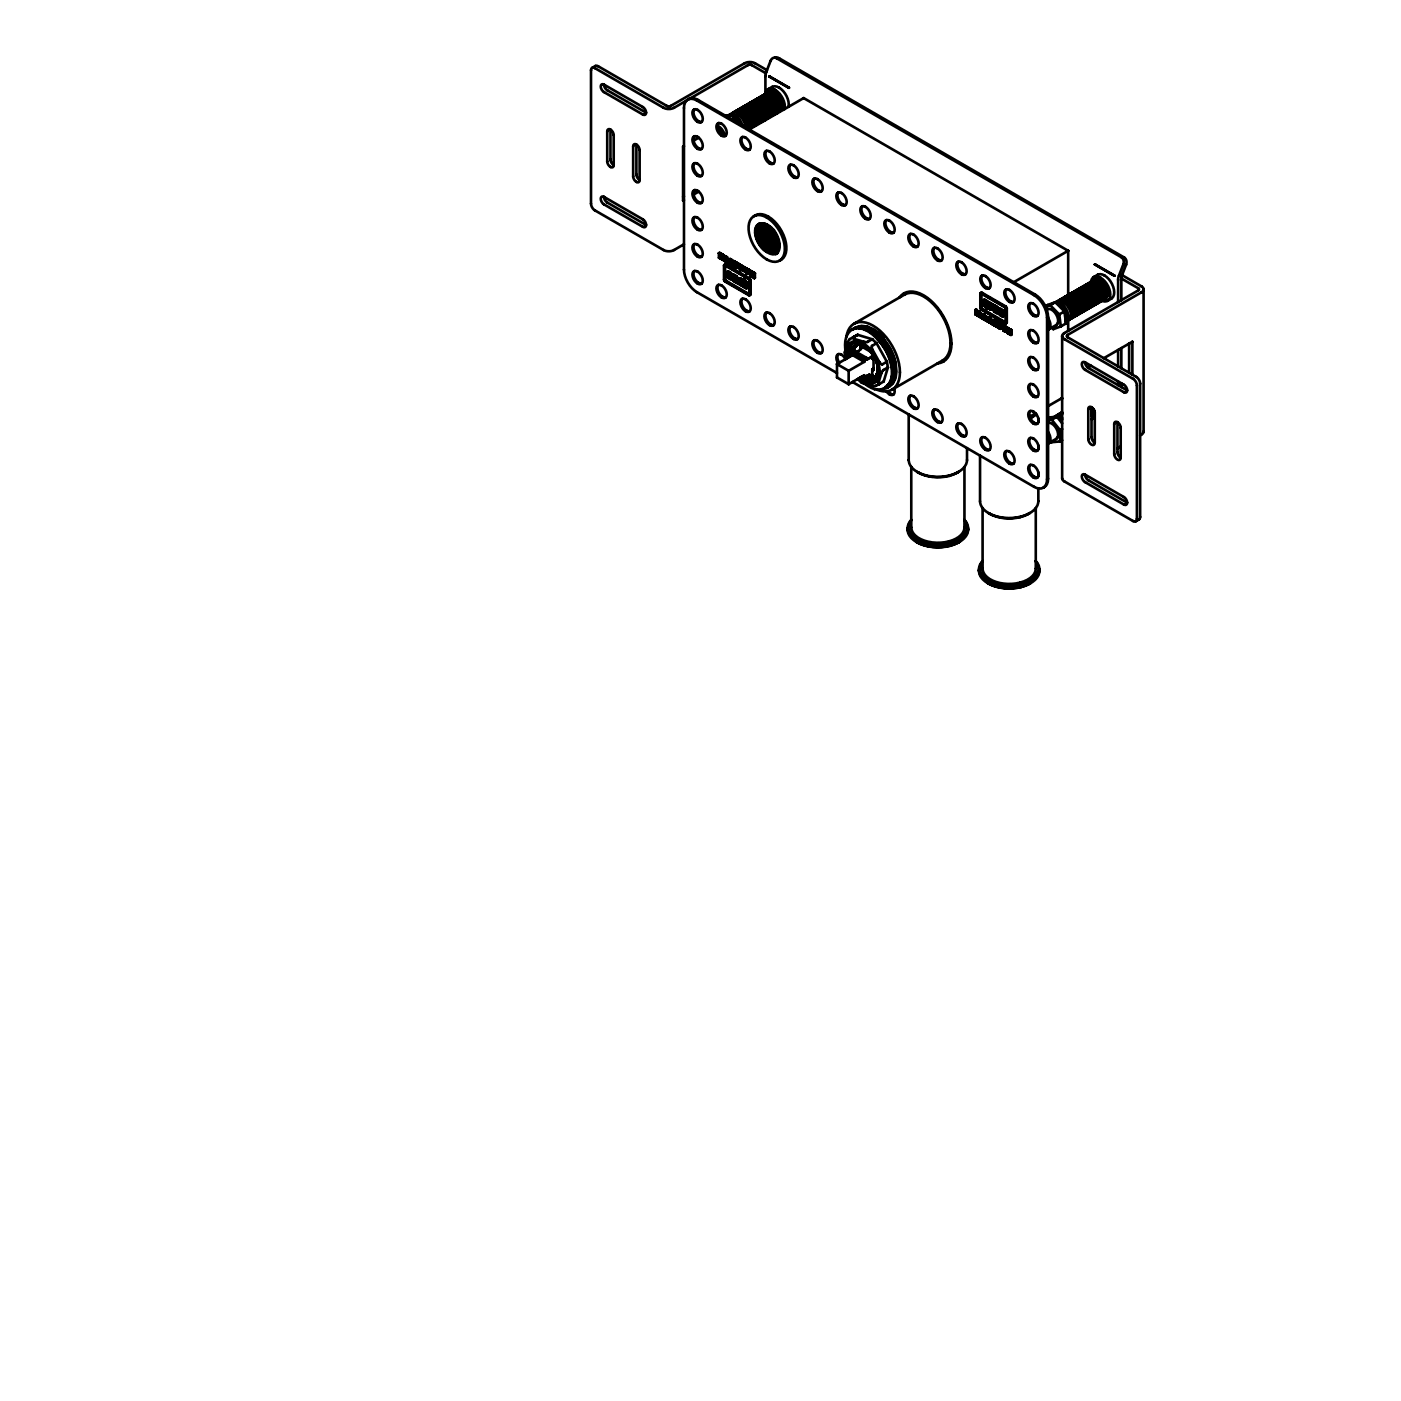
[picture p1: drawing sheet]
<svg xmlns="http://www.w3.org/2000/svg" width="96mm" height="96mm" viewBox="0 0 96 96" stroke-linecap="round" stroke-linejoin="round" font-family="sans-serif">
<g fill="none" stroke="#000" stroke-width=".18">
<path d="M40.4 4.6l.2-.1h.2l4.8 2.8 5.2-3h.6l.9 .5M41 13.4h.2l2.6 1.6 .2 .2v.2l-.2 .1-2.6-1.6-.2-.2zM41 5.8h.2l2.6 1.5 .2 .3v.2h-.2l-2.6-1.5-.2-.3zM41.2 5.8l.2 .3 2.6 1.6M41.2 13.4l.2 .4 2.6 1.5M41.5 8.8l.2 .1 .1 .3v2.1a.19 .19 0 0 1-.2 .1 .19 .19 0 0 1-.1-.2l-.1-.2v-2zM41.6 8.8v2.1l.2 .4M43.2 9.8l.3 .1 .1 .3v2.1a.19 .19 0 0 1-.2 .1 .19 .19 0 0 1-.2-.2v-.2v-2zM43.4 9.8v2.1l.2 .4M46.6 10v3.7v-.1M46.6 13.4h.1M46.8 6.9l-.9 .5h-.6l-4.7-2.8a.16 .16 0 0 0-.2 0 .16 .16 0 0 0-.1 .2v9.1l.1 .2 .2 .2 4.7 2.8h.6l.7-.4"/>
<path d="M46.9 6.8l.3-.1 .4 .1 23 13.3a1.95 1.95 0 0 1 .8 1.5v11v.4l-.3 .2M47.3 7.5a.53 .53 0 0 1 .5 .3 .53 .53 0 0 1 0 .5 .62 .62 0 0 1-.5-.8zM47.3 9.3a.53 .53 0 0 1 .5 .3 .53 .53 0 0 1 0 .6 .62 .62 0 0 1-.5-.9zM47.3 11.2a.53 .53 0 0 1 .5 .2 .53 .53 0 0 1 0 .6 .62 .62 0 0 1-.5-.8zM47.3 13a.53 .53 0 0 1 .5 .3 .53 .53 0 0 1 0 .6 .62 .62 0 0 1-.5-.9zM47.3 14.8a.53 .53 0 0 1 .5 .3 .53 .53 0 0 1 0 .6 .62 .62 0 0 1-.5-.9zM47.3 16.7a.53 .53 0 0 1 .5 .2 .53 .53 0 0 1 0 .6 .62 .62 0 0 1-.5-.8zM47.3 18.5a.53 .53 0 0 1 .5 .3 .53 .53 0 0 1 0 .6 .62 .62 0 0 1-.5-.9zM47.3 7.5a.62 .62 0 0 0 .5 .8M47.3 9.3a.62 .62 0 0 0 .5 .8M47.3 11.1a.62 .62 0 0 0 .5 .9M47.3 13a.62 .62 0 0 0 .5 .8"/>
<path d="M47.3 14.8a.62 .62 0 0 0 .5 .9M47.3 16.6a.62 .62 0 0 0 .5 .9M47.3 18.5a.62 .62 0 0 0 .5 .8M47.4 13h-.1M47.6 9.4l-.3 .2M47.6 13.1l-.3 .2M48.9 19.5a.53 .53 0 0 1 .5 .2 .53 .53 0 0 1 0 .6 .62 .62 0 0 1-.5-.8zM48.9 8.4a.53 .53 0 0 1 .5 .3 .53 .53 0 0 1 0 .6 .62 .62 0 0 1-.5-.9zM48.9 8.6l.3 .2 .2 .5M48.9 8.8l.3 .4M49 8.4a.62 .62 0 0 0 .5 .9M49 19.4a.62 .62 0 0 0 .5 .9"/>
<path d="M49 17.3h.1M49 17.3l.1 .3M49 17.3v.2l.1-.2M49.1 8.9v.1M49.1 9l.1 .1M49.1 9h.1M49.1 17.3v.1M49.1 17.3h-.1M49.1 17.3h.1M49.1 17.4v.2M49.1 17.4l.2 .3M49.2 17.3v.3v-.2"/>
<path d="M49.2 17.3v.1M49.2 17.3h-.1M49.2 17.3h.1M49.2 17.4h.1M49.3 17.4v.3M49.3 17.4h-.1M49.3 17.4v.2M49.3 17.4h.1M49.3 17.7h.1M49.3 17.5h.3M49.3 17.6l.1-.1 .1 .1v.2l-.1-.1M49.3 17.6l.1 .1"/>
<path d="M49.4 18.1l1.7 .9v1.1l-1.7-.9zM49.4 18.1l.1-.1 1.6 1 .1 1-.1 .1M49.4 17.6v.1M49.4 17.6h-.1M49.4 17.5v.1M49.4 17.7h.1M49.4 18.1l.1 1 1.6 1M49.4 18.1v1l1.7 1M49.4 18.1l1.7 .9v1.1M49.5 17.7v.1M49.5 17.6l-.1-.1a.16 .16 0 0 0-.1 .2 .16 .16 0 0 0 .1 .1l.1 .1M49.5 17.6v.3"/>
<path d="M49.5 18.6l.1-.1a.32 .32 0 0 1 .3 .5h-.1a.32 .32 0 0 1-.3-.4zM49.6 17.5l-.1 .4M49.6 17.5l-.1 .1M49.6 18.5a.32 .32 0 0 1 .3 .4l-.1 .1M49.6 17.7l.1 .1M49.6 17.8v.1M49.6 18.6l.1 .2 .1 .1M49.6 18.6v.3h.2M49.6 18.6l.2 .1v.2M49.6 17.8l.1 .1M49.6 17.8h.1M49.7 17.8h-.1"/>
<path d="M49.7 17.8v.1h-.1M49.7 17.9h.1M49.7 17.9h-.1M49.7 7.9a.67 .67 0 0 1 .9 .5v.2M49.7 17.7v.1l-.1-.1v.1l.2 .2M49.7 17.7h.1M49.8 17.7v.3M49.8 17.7h-.1M49.8 17.7h.1M49.8 17.8l.2 .1v.1l-.2-.1M49.8 18h.2M49.8 18l.2 .1"/>
<path d="M49.8 17.9h.2M49.8 17.9l.2 .2-.2-.1M49.9 7.8l-.3 .2M49.9 7.8l.4 .6M49.9 7.8l-.5 .1M49.9 7.9l.3 .1 .3 .5M49.9 18.8h.1a.32 .32 0 0 1 .2 .4v.1a.32 .32 0 0 1-.3-.5zM49.9 18.8l.1-.1a.32 .32 0 0 1 .3 .5h-.1M50 7.7a.89 .89 0 0 1 .9 1M50 7.7l-.3 .1M50 7.7v-.1a.89 .89 0 0 1 .9 1.1M50 17.8v.3"/>
<path d="M50 18.8v.3h.2M50 18.8l.2 .1v.2M50.1 17.8l-.3-.1 .2 .1M50.1 17.8l-.1 .3M50.1 17.8h-.1M50.1 7.6a.9 .9 0 0 1 .9 1.2M50.1 7.6h-.1M50.1 18.1h.1M50.1 17.9h.1M50.1 7.6a.91 .91 0 0 1 .9 1.2M50.1 7.6a.92 .92 0 0 1 .9 1.2 .87 .87 0 0 0-.8-1.3v.1M50.1 17.9l.1 .4"/>
<path d="M50.2 7.6h-.1M50.2 17.9v.4M50.2 7.5h.1a.87 .87 0 0 1 .8 1.3h-.1M50.2 7.5a.87 .87 0 0 1 .8 1.3M50.2 18v.1M50.2 18h.1M50.2 17.9h.1M50.2 17.9v.1M50.2 18v.3M50.2 18.1l.1 .1h.1M50.3 19.3h.1M50.3 18h.1"/>
<path d="M50.3 18.1v.1M50.3 18.1h.1M50.3 19.3l.3 .2M50.3 7.5l.1-.1a.87 .87 0 0 1 .8 1.3l-.1 .1M50.3 18.2h.1M50.3 18h-.1M50.3 7.7v.1a1.17 1.17 0 0 1 .5 .9M50.3 7.7a1.12 1.12 0 0 1 .6 1M50.3 7.7v.1M50.3 7.5a.87 .87 0 0 1 .8 1.2M50.3 18.1h.1h-.1M50.3 18l.1 .1"/>
<path d="M50.4 18.2h.1M50.4 18.2h-.1M50.4 18.2v.1M50.4 18l.1 .1M50.4 18h-.1M50.4 7.4a.87 .87 0 0 1 .8 1.3M50.4 18.1v.1M50.4 19v.3h-.1M50.4 19l.1 .4M50.4 7.4h.1M50.4 7.4h.1a.87 .87 0 0 1 .8 1.3h-.1M50.4 19h.1"/>
<path d="M50.4 18.1l.1 .2M50.4 18.1h.1M50.4 18.4h.1M50.5 19.4l.1 .1M50.5 19h.1M50.5 7.4l.1-.1a.87 .87 0 0 1 .7 1.3M50.5 19v.3M50.5 18.1v.2M50.5 18.4h.1M50.5 18.3h.1M50.5 18.3l-.1 .1M50.5 7.4a.87 .87 0 0 1 .8 1.2"/>
<path d="M50.5 19.3l.1 .1M50.5 19.3v.1M50.5 18.3v.1M50.5 18.1h-.1M50.5 18.1h.1M50.5 9.4a.53 .53 0 0 1 .6 .2 .53 .53 0 0 1-.1 .6 .62 .62 0 0 1-.5-.8zM50.6 7.3a.87 .87 0 0 1 .8 1.3h-.1M50.6 18.3h-.1M50.6 18.2v.1M50.6 18.2h.1M50.6 19.5h.1M50.6 18.4h-.1"/>
<path d="M50.6 18.4h.1M50.6 7.3a.87 .87 0 0 1 .8 1.3M50.6 18.2v.2M50.6 9.3a.62 .62 0 0 0 .5 .9M50.6 18.3l.1 .2 .1-.1M50.7 19.1v.1M50.7 18.3h-.1M50.7 7.3a.87 .87 0 0 1 .8 1.2l-.1 .1M50.7 18.3l.1 .1-.2-.1M50.7 19.1l-.1 .1M50.7 19.2l.2 .1v.3l-.2-.1zM50.7 19v.1"/>
<path d="M50.7 7.3h-.1M50.7 18.4h.1M50.7 19.1l.1 .1M50.7 18.3h.1M50.7 7.3v-.1a.87 .87 0 0 1 .8 1.3M50.7 19.2h-.1a.32 .32 0 0 0 .2 .4h.1v-.2l-.1-.2M50.7 19.2h.1M50.7 19.2v.2l.2 .1M50.7 19h.1M50.7 18.3l.1 .1M50.7 19l.1 .2M50.8 18.4h.1"/>
<path d="M50.8 7.2a.87 .87 0 0 1 .8 1.3h-.1M50.8 18.2v.1M50.8 18.2h-.1M50.8 18.2l-.1 .1M50.8 18.4h-.1M50.8 7.2h-.1M50.8 7.2a.87 .87 0 0 1 .8 1.3M50.8 7.2a.83 .83 0 0 1 .8 .4 .83 .83 0 0 1 0 .8v.1M50.8 19.2l.2 .1-.1 .3M50.8 19.2h.1M50.8 7.5v.1M50.8 18.3h.1"/>
<path d="M50.8 18.3v.1M50.8 18.5h.1M50.8 18.5l.1 .1M50.9 18.4l-.1 .1M50.9 18.4h.1M50.9 18.3v.2M50.9 18.4h-.1M50.9 18.5h-.1M50.9 18.5v.1M50.9 18.3v.1M50.9 18.3h-.1M50.9 18.3h.1"/>
<path d="M50.9 7.4v.1M50.9 18.6h.1M50.9 18.4l.1 .1M50.9 18.4v.1M50.9 18.5h.1M51 18.5v.1M51 18.5l-.1 .1M51 18.6h.1M51 18.6h-.1M51 18.4h.1M51 18.5h.1M51 18.5h.1z"/>
<path d="M51 7.4v.1M51 18.4h-.1M51 7.1a.87 .87 0 0 1 .8 1.2M51 8.8h.1M51 7.1a.87 .87 0 0 1 .8 1.3h-.1M51.1 18.6h.1M51.1 18.4v.1M51.1 8.8l3.7-2.1 18 10.4M51.1 18.6h-.1M51.1 7.3v.1M51.1 18.4l.1 .1M51.1 18.4h.1"/>
<path d="M51.1 18.5v.1M51.1 18.7h.1M51.2 18.6h-.1M51.2 18.5v.1M51.2 7.3v.1M51.2 18.5v.3M51.2 18.5v.3l.1-.2M51.2 7l.1-.1a.87 .87 0 0 1 .8 1.3h-.1M51.2 14.9a.99 .99 0 0 1 1.5 .2 2.36 2.36 0 0 1 .7 2.4 .82 .82 0 0 1-1.3 0 2.47 2.47 0 0 1-1-2.5zM51.2 18.5h.1M51.2 18.5h-.1M51.2 18.5v.2"/>
<path d="M51.3 6.9a.83 .83 0 0 1 .8 .4 .83 .83 0 0 1 0 .9M51.3 18.6h.1M51.3 7.2v.1M51.3 18.7l-.1 .1M51.3 18.7l.1 .3M51.3 8.6v.1M51.3 18.6l.1 .3v-.3M51.3 6.9a.87 .87 0 0 1 .8 1.3M51.3 6.9a.83 .83 0 0 1 .9 .3 .83 .83 0 0 1 0 .9M51.4 18.6h-.1M51.4 18.6v.1M51.4 7.2v.1"/>
<path d="M51.4 14.7a1.05 1.05 0 0 1 1.4 .4 2.36 2.36 0 0 1 .7 2.3l-.4 .4M51.4 18.7v.3M51.5 7.1v.1M51.5 18.6h-.1M51.5 18.6l-.1 .4M51.5 18.6l-.1 .1M51.5 7.1l.1 .1M51.6 7v.1M51.6 6.7a.87 .87 0 0 1 .8 1.3M51.7 6.7h-.1a.87 .87 0 0 1 .8 1.3M51.7 7v.1M51.7 8.4a.87 .87 0 0 0-.7-1.3h-.1a.87 .87 0 0 1 .8 1.3h-.1"/>
<path d="M51.7 8.4h.1M51.8 15.2a1.27 1.27 0 0 0 .3 1.8l.2 .2M51.8 15.3a1.43 1.43 0 0 0 1 1.9h.1M51.8 6.9v.1M51.8 6.6a.83 .83 0 0 1 .8 .4 .83 .83 0 0 1 0 .9M51.8 8.3v.1M51.8 6.6a.87 .87 0 0 1 .8 1.3h-.1M51.8 15.3a1.47 1.47 0 0 0 1.1 1.9v-.1M51.9 15.2a1.44 1.44 0 0 0 1.1 1.9M51.9 6.9v.1M51.9 6.6a.87 .87 0 0 1 .8 1.2v.1M51.9 8.3h.1"/>
<path d="M51.9 6.6a.87 .87 0 0 1 .8 1.3h-.1M52 15.2a1.48 1.48 0 0 0 1 1.9M52 15.2a1.49 1.49 0 0 1 1 2M52 15.2a.56 .56 0 0 0-.5 .9l.3 .6 .5 .5M52 15.2a1.5 1.5 0 0 1 1 1.9 .68 .68 0 0 1-1-.3l-.2-.3a1.06 1.06 0 0 1 0-1.2M52 6.8v.1M52 15.2a1.51 1.51 0 0 0 1 1.8M52 8.2a.87 .87 0 0 0-.8-1.2 .87 .87 0 0 1 .8 1.3h-.1a.87 .87 0 0 0-.8-1.3 .87 .87 0 0 1 .8 1.3h-.1M52 6.5a.87 .87 0 0 1 .8 1.3M52 8.2v.1M52 6.5a.87 .87 0 0 1 .8 1.3h-.1M52 15.2a1.57 1.57 0 0 0 1 1.8"/>
<path d="M52.1 6.8v.1M52.1 6.5a.87 .87 0 0 1 .8 1.2M52.1 15.3a1.6 1.6 0 0 0 1 1.6M52.1 8.2h.1M52.1 6.4v.1a.87 .87 0 0 1 .7 1.2v.1M52.2 6.7v.1M52.2 15.3a1.64 1.64 0 0 0 .9 1.6M52.2 10.3a.53 .53 0 0 1 .5 .3 .53 .53 0 0 1 0 .6 .62 .62 0 0 1-.5-.9zM52.2 6.4v-1.3l.3-1a.28 .28 0 0 1 .4-.1l23.5 13.5a.41 .41 0 0 1 .2 .5l-.4 1v1.6M52.2 8.1v.1M52.2 6.4a.87 .87 0 0 1 .8 1.3h-.1M52.2 6.4a.43 .43 0 0 1 .3-.4 .43 .43 0 0 1 .5 .2 1.37 1.37 0 0 1 .5 1.2"/>
<path d="M52.2 8.1l-.1 .1M52.2 6.4h-.1a.87 .87 0 0 1 .8 1.3h-.1M52.2 5l-1-.6h-.2l-4 2.3M52.2 15.3a1.66 1.66 0 0 0 .9 1.5M52.2 10.3a.62 .62 0 0 0 .5 .8M52.3 17.2a.59 .59 0 0 0 .7 0M52.3 8.1a.87 .87 0 0 0-.8-1.3h-.1a.87 .87 0 0 1 .8 1.3M52.3 6.4a.87 .87 0 0 1 .8 1.2M52.3 8.1h-.1M52.3 6.3l-.1 .1a.87 .87 0 0 1 .8 1.2v.1M52.3 15.3l.2 .8 .6 .6M52.3 8.1l.1-.1a.87 .87 0 0 0-.8-1.2h-.1a.87 .87 0 0 1 .8 1.3"/>
<path d="M52.4 6.3a.9 .9 0 0 1 .8 1.2M52.4 15.4l.2 .7 .5 .6M52.4 6.3h-.1a.87 .87 0 0 1 .8 1.3M52.4 6.1a.71 .71 0 0 1 1.1 .3l.2 .5v.4M52.4 15.5l.2 .5 .5 .6M52.5 6.2l-.1 .1a.87 .87 0 0 1 .8 1.2l-.1 .1M52.5 5.2l1.3 .8M52.5 5.2h.1M52.5 6.2a.92 .92 0 0 1 .8 1.3M52.5 7.9a.87 .87 0 0 0-.8-1.2 .87 .87 0 0 1 .8 1.3h-.1M52.5 15.5l.2 .5 .4 .5M52.5 7.9v.1"/>
<path d="M52.7 15.7l.3 .6M52.7 6.3a.91 .91 0 0 1 .6 1.2M52.8 7.8h.1M52.8 3.9l.3 .1 23.5 13.6 .2 .3-.4 1v1.6M52.9 7.7h.1M53 17.2l-.1 .1M53.1 7.6h-.1M53.2 7.5h.1M53.8 11.3a.53 .53 0 0 1 .5 .2 .53 .53 0 0 1 0 .6 .62 .62 0 0 1-.5-.8zM53.9 11.2a.62 .62 0 0 0 .5 .9M55.4 12.2a.53 .53 0 0 1 .6 .3 .53 .53 0 0 1-.1 .6 .62 .62 0 0 1-.5-.9zM55.5 12.2a.62 .62 0 0 0 .5 .8"/>
<path d="M57.1 13.2a.53 .53 0 0 1 .5 .2 .53 .53 0 0 1 0 .6 .62 .62 0 0 1-.5-.8zM57.2 13.1a.62 .62 0 0 0 .4 .9M58.7 14.1a.53 .53 0 0 1 .6 .3 .53 .53 0 0 1-.1 .6 .62 .62 0 0 1-.5-.9zM58.8 14.1a.62 .62 0 0 0 .5 .8M60.3 15a.53 .53 0 0 1 .6 .3 .53 .53 0 0 1-.1 .6 .62 .62 0 0 1-.5-.9zM60.4 15a.62 .62 0 0 0 .5 .9M61.6 20h.1M62 16a.53 .53 0 0 1 .5 .2 .53 .53 0 0 1 0 .6 .62 .62 0 0 1-.5-.8zM62.1 15.9a.62 .62 0 0 0 .5 .9M63.6 16.9a.53 .53 0 0 1 .6 .3 .53 .53 0 0 1-.1 .6 .62 .62 0 0 1-.5-.9zM63.7 16.9a.62 .62 0 0 0 .5 .8M65.3 17.9a.53 .53 0 0 1 .5 .2 .53 .53 0 0 1-.1 .6 .62 .62 0 0 1-.4-.8z"/>
<path d="M65.3 17.8a.62 .62 0 0 0 .5 .9M66.8 20l1.7 .9 .1 1.1-1.7-.9zM66.8 20h.1l1.7 .9v1.1M66.9 18.8a.53 .53 0 0 1 .5 .3 .53 .53 0 0 1 0 .6 .62 .62 0 0 1-.5-.9zM67 18.8a.62 .62 0 0 0 .5 .8M68.5 19.8a.53 .53 0 0 1 .6 .2 .53 .53 0 0 1-.1 .6 .62 .62 0 0 1-.5-.8zM68.6 19.7a.62 .62 0 0 0 .5 .9M72.8 17.1l-3.7 2.1M72.8 17.1v3M73 20a.84 .84 0 0 1 .8 1.2v.1M73 20h.1M73.1 20h-.1"/>
<path d="M73.1 19.9a.84 .84 0 0 1 .8 1.3M73.1 19.9h.1M73.2 19.9a.84 .84 0 0 1 .8 1.2v.1M73.2 19.9h.1M73.3 19.8a.84 .84 0 0 1 .8 1.3M73.3 20a1.06 1.06 0 0 1 .6 1.1M73.4 19.9a1.05 1.05 0 0 1 .6 1.1M73.4 19.8a.84 .84 0 0 1 .8 1.2v.1M73.4 19.8h.1M73.4 19.9a1.06 1.06 0 0 1 .7 1.1M73.5 19.7a.84 .84 0 0 1 .8 1.3M73.5 19.7h-.1"/>
<path d="M73.5 19.8a1.05 1.05 0 0 1 .7 1.1M73.6 19.7a.84 .84 0 0 1 .8 1.2l-.1 .1M73.6 19.7h-.1M73.6 19.6a.84 .84 0 0 1 .8 1.3M73.6 19.8a1.06 1.06 0 0 1 .7 1.1M73.7 19.7a1.06 1.06 0 0 1 .7 1.1M73.8 19.6a.84 .84 0 0 1 .7 1.2M73.8 19.6h-.1M73.8 19.7a1.05 1.05 0 0 1 .6 1.1l.2-.2M73.8 19.5a.84 .84 0 0 1 .8 1.3M73.8 19.5h.1M73.9 19.6a.8 .8 0 0 1 .6 1.2 .8 .8 0 0 1-.6-1.2l.1-.1v.1a1.06 1.06 0 0 1 .6 1.1"/>
<path d="M73.9 19.5a.84 .84 0 0 1 .8 1.2M73.9 19.6a1.06 1.06 0 0 1 .6 1.1M74 19.4h.1M74 19.4v.1a.83 .83 0 0 1 .9 1l-.1 .2M74.1 19.5a1.06 1.06 0 0 1 .6 1.1M74.1 19.4a.84 .84 0 0 1 .8 1.2M74.1 19.4h.1M74.2 19.5a1.06 1.06 0 0 1 .6 1.1M74.2 19.3a.84 .84 0 0 1 .8 1.3M74.2 19.3h.1M74.2 19.3a.84 .84 0 0 1 .9 1.2M74.2 19.4a1.06 1.06 0 0 1 .7 1.1"/>
<path d="M74.3 19.4a1.05 1.05 0 0 1 .7 1.1M74.3 19.2h.1a.84 .84 0 0 1 .8 1.3M74.4 19.2a.43 .43 0 0 1 .3-.4 .43 .43 0 0 1 .5 .2 1.16 1.16 0 0 1 .3 1.5l-.2 .1-.2-.1M74.4 19.2h-.1M74.4 19.3a1.06 1.06 0 0 1 .7 1.1M74.4 19.2a.84 .84 0 0 1 .8 1.2M74.5 19.2h-.1M74.5 19.1a.84 .84 0 0 1 .8 1.3M74.5 19.3a1.05 1.05 0 0 1 .7 1.1M74.6 18.9a.71 .71 0 0 1 1.1 .3 .8 .8 0 0 1-.2 1.3M74.6 19.2a1.06 1.06 0 0 1 .6 1.1M74.6 19.1a.84 .84 0 0 1 1 1"/>
<path d="M74.6 19.1h.4M74.6 18h.1M74.6 18l1.4 .8zM74.7 18h-.1M74.7 19.2a1.06 1.06 0 0 1 .6 1.1M74.7 19.1h-.1M74.8 19.1h-.1M74.8 19.1a1.06 1.06 0 0 1 .6 1.1M74.9 19.1h.1M74.9 19.1a1.07 1.07 0 0 1 .6 1.1M76.4 19l1.2 .6v.2l-5.1 2.9a.22 .22 0 0 0-.1 .2 .22 .22 0 0 0 .1 .2l4.7 2.7 .3 .3v9.3a.16 .16 0 0 1-.1 .1 .16 .16 0 0 1-.2 0l-4.8-2.8v-9.8M76.5 18.8l1.3 .7a.22 .22 0 0 1 .2 .2 .22 .22 0 0 1-.2 .2l-5.1 3 4.8 2.8 .2 .3v9.2v.2l-.3 .1"/>
<path d="M78 19.7v9.7l-.3 .3M50.5 20.4a.53 .53 0 0 1 .6 .3 .53 .53 0 0 1-.1 .6 .62 .62 0 0 1-.5-.9zM50.6 20.4a.62 .62 0 0 0 .5 .8M52.2 21.3a.53 .53 0 0 1 .5 .3 .53 .53 0 0 1 0 .6 .62 .62 0 0 1-.5-.9zM52.2 21.3a.62 .62 0 0 0 .5 .9M53.8 22.3a.53 .53 0 0 1 .5 .3 .53 .53 0 0 1 0 .5 .62 .62 0 0 1-.5-.8zM53.9 22.2a.62 .62 0 0 0 .5 .9M55.4 23.2a.53 .53 0 0 1 .6 .3 .53 .53 0 0 1-.1 .6 .62 .62 0 0 1-.5-.9zM55.5 23.2a.62 .62 0 0 0 .5 .9M57.1 25.4l-9.6-5.5a1.95 1.95 0 0 1-.9-1.5v-11a.54 .54 0 0 1 .3-.6 .54 .54 0 0 1 .6 .1l23 13.2a1.95 1.95 0 0 1 .9 1.6v11a.54 .54 0 0 1-.3 .5 .54 .54 0 0 1-.6 0l-12.4-7.2M57.1 24.8l.7 .5M57.1 24.8v.9l.7 .5"/>
<path d="M57.2 24.1l-.1 .2 .1 .4M57.6 24.5l-.2-.3a.24 .24 0 0 0-.4 0 .24 .24 0 0 0 0 .3l.1 .3M57.7 22.9a1.08 1.08 0 0 1 .7-.9 1.08 1.08 0 0 1 1.1 .2 3.8 3.8 0 0 1 1.8 3.7 1.01 1.01 0 0 1-1.5 .7M57.8 24.4a.76 .76 0 0 1 .1-.9 .76 .76 0 0 1 .9-.1 2.21 2.21 0 0 1 1 2.5 .81 .81 0 0 1-1.3-.1M57.8 25.3v.9M58.1 24.1v.1M58.1 24.1h.1M58.1 24.2h.1M58.1 24v.1M58.1 24h.1M58.1 23.9v.1M58.1 23.9h.1"/>
<path d="M58.1 23.8h.1M58.1 23.8v.1M58.1 24.2l.8 .5M58.1 24.2l-1 .6M58.1 24l.2-.1 .8 .5M58.1 24l.8 .5M58.1 24v.2M58.1 22.4v.1M58.1 23.7v.1M58.1 23.7h.1M58.2 22.4v.1a1.06 1.06 0 0 1 1.2 0 3.4 3.4 0 0 1 1.6 3.3l-.2 .4-.3 .2a1.33 1.33 0 0 0 .4-1.5 3.4 3.4 0 0 0-2-2.5l-.4-.1zM58.2 24h.1"/>
<path d="M58.2 24h-.1M58.2 24l-.1 .1M58.2 23.9v.1M58.2 23.9l-.1 .1M58.2 23.7h.1M58.2 23.9h.1M58.2 23.8l-.1 .1M58.2 23.8h.1M58.2 23.8h-.1M58.2 22.1l3.5-2a1.93 1.93 0 0 1 2.2 .9 3.1 3.1 0 0 1 .6 3.3l-.2 .3-3.5 2M58.2 23.6v.1M58.2 23.6h.1"/>
<path d="M58.2 23.7v.1M58.2 23.7l-.1 .1M58.3 23.7h-.1M58.3 23.7h.1M58.3 23.6h-.1M58.3 23.6h.1M58.3 22.4a1.11 1.11 0 0 1 1.2 .1 3.4 3.4 0 0 1 1.5 3.3l-.1 .3-.3 .2M58.3 22.4h-.1M58.3 22.4a1.52 1.52 0 0 1 1.9 .6M58.3 23.6v.1M58.3 23.6l-.1 .1M58.3 23.5v.1"/>
<path d="M58.3 23.3l-.1 .1M58.4 22.3h-.1M58.4 23.5l-.1 .1M58.4 23.5h-.1M58.4 23.5h.1M58.4 23.5l-.2 .2M58.4 23.5l-.2 .1M58.5 25.8a1.53 1.53 0 0 0 1.1 .5l.3-.1M58.5 22.8l-.4 .3 .9 .2 .5-.2M58.5 22.8l-.6 .4a1.48 1.48 0 0 0-.2 1.3M58.5 22.8l1 .3M58.5 23.5h-.1"/>
<path d="M58.5 23.5h.1M58.5 22.4a2.13 2.13 0 0 1 1.3 .7M58.5 22.4a1.11 1.11 0 0 0-.9 1.5M58.5 22.4a3.2 3.2 0 0 1 2.4 3.5 .8 .8 0 0 1-.9 .6M58.6 23.5h-.1M58.6 23.5h.1M58.6 23.8v-.2l.8 .4M58.6 23.3a.69 .69 0 0 0-.6 .3 .69 .69 0 0 0-.1 .7M58.7 22.3a2.82 2.82 0 0 1 2.2 2l.1 .4M58.7 23.5h.1M58.8 25.7h.1M58.8 23.7l-.4 .3"/>
<path d="M58.8 23.5l.1 .1M58.8 23.5h.1M58.9 23.4a.67 .67 0 0 0-.8 0 .67 .67 0 0 0-.3 .7v.3M58.9 23.6h.1M58.9 24.5v.2M58.9 25.7v-.1l-1.1 .6M58.9 24.7l-1.1 .6M59 23.6v.1M59 23.6h-.1M59 25.7h.1M59 23.7h.1M59 22.3h-.4"/>
<path d="M59.1 23.7h.1M59.1 23.7v.1M59.1 25.7h.1M59.1 24.4l-.2 .1M59.1 25.7v.1M59.1 25.6h.1M59.1 25.6l.1 .1M59.1 25.6l.2 .1M59.1 25.6l-.1 .1M59.1 23.8h.1M59.2 25.8h-.1M59.2 25.8h.1"/>
<path d="M59.2 23.8h.1M59.2 25.7h.1M59.2 25.7h-.1M59.2 23.8l.1 .1M59.3 25.7h.1M59.3 25.7h-.1M59.3 25.7v-.2l-.4 .2M59.3 25.7l-.1 .1M59.3 23.9h.1M59.3 25.8h.1M59.3 23.9l.1 .1M59.4 25.7h-.1"/>
<path d="M59.4 25.7h.1M59.4 25.7l-.1 .1M59.4 24h.1M59.4 25.8h-.1M59.4 24l.1 .1M59.5 23.1l.3 .3M59.5 24.3l-.4 .2v-.1M59.5 25.6l-.2 .1M59.5 25.2l-.1 .4M59.5 24.1v1.1M59.5 25.8h-.1M59.5 24.1h.1"/>
<path d="M59.5 25.8h.1M59.5 24.1v.1M59.5 25.7l-.2 .1M59.5 25.7h.1M59.5 24.2h.1M59.5 24.2l.1 .1M59.5 25.1v.1M59.6 25.7h-.1M59.6 25.7h.1M59.6 25.7l-.1 .1M59.6 24.3h.1M59.6 24.3v.1"/>
<path d="M59.6 25.7l-.2 .1M59.6 24.4h.1M59.7 25.7l-.2 .1M59.7 25.7h.1M59.7 24.5h.1M59.7 25.7h-.1M59.7 25.6h.1M59.7 25.6v.1M59.7 24.5v.1M59.7 24.6h.1M59.7 24.6l.1 .1M59.8 23.4l-.4 .2v.1l.5 1 .2 .1 .4-.1"/>
<path d="M59.8 23.4l.7 1.3M59.8 25.5l-.1 .1M59.8 25.5h.1M59.8 24.7h.1M59.8 24.7v.1M59.8 25.4v.1M59.8 25.4h.1M59.8 24.8h.1M59.8 24.8v.1M59.8 24.9h.1M59.8 24.9v.1M59.8 25h.1"/>
<path d="M59.8 25.3h.1M59.8 25.3v.1M59.8 25v.1M59.8 25.1v.1M59.8 25.2h.1M59.8 23.1a2.82 2.82 0 0 1 .8 3M59.8 23.1a2.9 2.9 0 0 1 .9 3l-.2 .2M59.8 25.2v.1M59.8 25.1h.1M59.8 25.8h.1M59.8 25.8l-.1 .1M59.9 25.6a.69 .69 0 0 1-.5 .4 .69 .69 0 0 1-.7-.3"/>
<path d="M60 25.3a.68 .68 0 0 1-.4 .7 .68 .68 0 0 1-.8-.2l-.2-.1M60.2 25.3l.3-.3-.3 1-.3 .2zM60.5 24.7v.3M60.5 26.7l.2 .1 .2 .1M60.5 26.4h.1M60.6 26.1a1.1 1.1 0 0 1-1.7 0M60.6 26.1l-.3 .3M60.7 26.3l-.1 .1M61 26.5a.3 .3 0 0 1-.2 .4 .3 .3 0 0 1-.4-.2M61.3 20.3a1.13 1.13 0 0 1 1.7-.2 4 4 0 0 1 1.8 3.9l-.1 .2a.95 .95 0 0 1-.8 .6M61.9 36a1.18 1.18 0 0 0 1.1 1.2l.9 .1 .9-.1M61.9 28.3v3.1a1.34 1.34 0 0 0 1.4 1 2.47 2.47 0 0 0 2.6-.8v-1.1"/>
<path d="M62 27a.53 .53 0 0 1 .5 .3 .53 .53 0 0 1 0 .6 .62 .62 0 0 1-.5-.9zM62.1 27a.62 .62 0 0 0 .5 .8M62.1 31.8v4.2a1.54 1.54 0 0 0 1.7 1 1.7 1.7 0 0 0 1.9-1v-4.2M62.1 35.5a.83 .83 0 0 0 .4 1.3 2.87 2.87 0 0 0 3.3-.4l.1-.5-.2-.4M62.1 35.4a.85 .85 0 0 0 .4 1.5 2.96 2.96 0 0 0 3.3-.4 .76 .76 0 0 0-.1-1.1M62.5 36.9a3.1 3.1 0 0 0 2.3 .3M62.5 32.2a2.88 2.88 0 0 0 2.8 0M63.6 28a.53 .53 0 0 1 .6 .2 .53 .53 0 0 1-.1 .6 .62 .62 0 0 1-.5-.8zM63.7 27.9a.62 .62 0 0 0 .5 .9M64.3 24.6v.1M65.3 28.9a.53 .53 0 0 1 .5 .3 .53 .53 0 0 1-.1 .6 .62 .62 0 0 1-.4-.9zM65.3 28.9a.62 .62 0 0 0 .5 .8"/>
<path d="M65.4 36.9l-.6 .3M66 36a1.14 1.14 0 0 1-.9 1.1l-.3 .1M66.5 21.1h.1M66.5 21.1v.1M66.5 21.1v.4M66.5 21.5v-.3l.1 .3M66.5 21.2l.1 .3 .1-.3M66.6 21.4l-.1 .1M66.6 21.1v.3M66.6 21.1l-.1 .1M66.6 21.5l.1-.2v.3M66.7 21.2l.1 .1"/>
<path d="M66.7 21.2v.1M66.7 21.4l-.1 .1M66.7 38.8a1.18 1.18 0 0 0 1.2 1.2 2.62 2.62 0 0 0 2.9-.8l.1-.4M66.7 21.3v.3M66.8 21.5l.2 .2M66.8 21.3v.2M66.8 21.3h-.1M66.8 21.6h-.1M66.8 31.1v3.1a1.34 1.34 0 0 0 1.4 1.1 2.47 2.47 0 0 0 2.5-.9l.1-1.1M66.8 21.6h.1M66.8 21.5h.1M66.9 21.5h-.1"/>
<path d="M66.9 21.6h-.1M66.9 21.6h.1M66.9 21.5h.1M66.9 21.4l-.1 .1M66.9 21.4l.1 .1M66.9 29.8a.53 .53 0 0 1 .5 .3 .53 .53 0 0 1 0 .6 .62 .62 0 0 1-.5-.9zM66.9 20v1l1.7 1M66.9 20v1.1l1.7 .9M66.9 20l1.6 1 .1 1M66.9 21.4h-.1M66.9 21.4h.1M67 21.5v.2"/>
<path d="M67 29.8a.62 .62 0 0 0 .5 .9M67 34.6v4.2a1.54 1.54 0 0 0 1.7 1 1.7 1.7 0 0 0 1.9-1v-4.2M67 38.3a.83 .83 0 0 0 .4 1.3 2.87 2.87 0 0 0 3.2-.4l.2-.5-.2-.4M67 38.2a.85 .85 0 0 0 .4 1.5 2.96 2.96 0 0 0 3.3-.4 .76 .76 0 0 0-.1-1.1M67 21.5l.1 .3M67 21.5h.1M67 20.5l.4 .1M67.1 21.7h.1M67.1 21.5v.2M67.1 21.7v.1M67.1 21.4l-.1 .1M67.1 21.4v.1"/>
<path d="M67.1 21.5h.1M67.1 21.5h-.1M67.1 21.7v.1h.2M67.1 20.5v.3h.2M67.1 21.5l-.1 .1 .1 .1M67.1 20.5l.2 .1v.2M67.2 21.6l-.1 .1M67.2 21.6l.1 .2M67.2 21.6v.1h-.1M67.2 21.7v.1M67.2 20.9h.1M67.2 20.9l.1 .1"/>
<path d="M67.2 21.6l.1 .1M67.2 21.6h-.1M67.2 21.6h.1M67.2 21.8h.1M67.2 20.9h.1a.32 .32 0 0 0-.2-.4h-.1a.48 .48 0 0 0 .2 .5v.1M67.2 21.1h.1M67.3 21h.1M67.3 21.8h.1M67.3 21.8l-.2-.1 .1 .1M67.3 21.8l-.1 .1M67.3 21.7v.2M67.3 21.8h-.1"/>
<path d="M67.3 21.7h.1M67.3 21v.1M67.3 39.8a3.1 3.1 0 0 0 3 0M67.3 21.8v.1M67.3 20.6l.4 .2M67.3 20.6l.1 .1M67.3 20.6h.1M67.4 21.8h-.1M67.4 20.7l.1 .1v.3v-.3h.2M67.4 20.7l-.1 .3M67.4 21.8h.1M67.4 21.7h-.1"/>
<path d="M67.4 21.7h.1M67.4 35a2.88 2.88 0 0 0 2.8 0M67.4 21.8l-.1 .1M67.4 20.6h.1M67.4 21.7v.1M67.4 20.6l.3 .2v.1M67.4 21.8l.1 .2M67.5 21.7h-.1M67.5 21.7h.1M67.5 21.8v.2M67.5 21.7l-.1 .1M67.5 22l.2 .1"/>
<path d="M67.5 21.7v.2M67.5 22h.1M67.5 21.7v.1M67.5 21.9h.1M67.5 21.9v.1M67.6 22h-.1M67.6 21.9h-.1M67.6 22h.1M67.6 21.9h.1M67.6 20.8l-.1 .3M67.6 21.8l-.1 .1M67.6 21.8l.1 .1"/>
<path d="M67.6 21.8h-.1M67.6 21.8h.1M67.7 21.9v.2M67.7 20.9a.32 .32 0 0 1 .3 .4 .32 .32 0 0 1-.3-.4zM67.7 21.9h.1M67.7 22v.1M67.7 21.8v.4M67.7 21.8v.1M67.7 22.1h.1M67.7 21.9v.3M67.8 20.8l-.1 .1M67.8 20.8l.2 .1 .1 .5 .3 .2a.32 .32 0 0 0-.2-.5h-.1"/>
<path d="M67.8 21.8h-.1M67.8 21.8v.4M67.8 21.8l-.1 .1M67.8 22.1l-.1 .1M67.8 20.9v.2l.2 .1M67.8 20.9l.1 .1 .1 .2M67.8 20.9v.3h.2M67.8 22.2l.1-.1zM67.8 22h.1M67.8 22l.1-.1 .2 .1M67.8 22.2h.1M67.9 22h-.1"/>
<path d="M67.9 22.2h-.1M67.9 21.9v.4l.2 .1M67.9 21.9l.2 .2M67.9 22.1l.2 .1M67.9 22.2l.2 .1M68 22.2l.1 .1M68 22v.1M68 22.2h.1M68 22.1l.1 .1M68 22.1h-.1M68 22.2h-.1M68.1 21.3h-.1"/>
<path d="M68.1 22.2h.1M68.1 22.2l-.2-.1v.1M68.1 22.1l-.2-.1v.1M68.1 22.1h.1M68.1 22.3v.1M68.1 21.1h.1a.32 .32 0 0 1 .2 .4v.1M68.1 22v.1M68.1 22.3h.1M68.1 22.1h.2M68.1 22.1l.2 .1M68.1 22.1l.1 .3M68.2 21.2v.2l.1 .1"/>
<path d="M68.2 22.3h.1M68.2 22.3v-.2l.1 .2M68.2 21.2h.1v.3M68.2 22.2h.1M68.2 22.3v.1M68.2 22.2l.1 .1M68.2 22.2v.1M68.3 22.2v.1M68.3 22.3h.1M68.3 22.1l.1 .2M68.3 22.1v.1M68.3 22.3h-.1v.1"/>
<path d="M68.4 22.3h-.1M68.4 22.2l.2 .1M68.4 22.2l.1 .1M68.4 22.2v.3l.2 .1v-.1M68.5 22.5h.1M68.5 22.3v.2M68.5 22.5h-.1M68.5 22.3l.1 .2h-.2M68.5 22.3h-.1v.2M68.5 30.8a.53 .53 0 0 1 .6 .2 .53 .53 0 0 1-.1 .6 .62 .62 0 0 1-.5-.8zM68.5 22.3l.1 .1M68.6 22.4v.1"/>
<path d="M68.6 22.3h.1M68.6 22.3h-.1M68.6 30.7a.62 .62 0 0 0 .5 .9M68.6 22.3l.1 .1M68.6 22.3v.1M68.7 22.5l-.1 .1M68.7 22.4v.3M68.7 22.4h.1M68.7 22.5h-.1M68.7 22.7v-.3l.1 .4M68.7 22.4l.1 .3 .1-.2M68.7 22.6v.1"/>
<path d="M68.8 22.4v.2M68.8 22.4h-.1M68.8 22.8l.1-.2v.2M68.9 22.5h.1M68.9 22.7l-.1 .1M68.9 22.5v.3M69 22.5l-.1 .3M69 22.5h-.1M70.2 20.7a.53 .53 0 0 1 .5 .3 .53 .53 0 0 1 0 .6 .62 .62 0 0 1-.5-.9zM70.2 22.5a.53 .53 0 0 1 .5 .3 .53 .53 0 0 1 0 .6 .62 .62 0 0 1-.5-.9zM70.2 24.4a.53 .53 0 0 1 .5 .2 .53 .53 0 0 1 0 .6 .62 .62 0 0 1-.5-.8zM70.2 26.2a.53 .53 0 0 1 .5 .3 .53 .53 0 0 1 0 .6 .62 .62 0 0 1-.5-.9z"/>
<path d="M70.2 28.1a.53 .53 0 0 1 .5 .2 .53 .53 0 0 1 0 .6 .62 .62 0 0 1-.5-.8zM70.2 29.9a.53 .53 0 0 1 .5 .3 .53 .53 0 0 1 0 .6 .62 .62 0 0 1-.5-.9zM70.2 31.7a.53 .53 0 0 1 .5 .3 .53 .53 0 0 1 0 .6 .62 .62 0 0 1-.5-.9zM70.2 20.7a.62 .62 0 0 0 .5 .8M70.2 22.5a.62 .62 0 0 0 .5 .9M70.2 24.3a.62 .62 0 0 0 .5 .9M70.2 26.2a.62 .62 0 0 0 .5 .8M70.2 28a.62 .62 0 0 0 .5 .9M70.2 29.9a.62 .62 0 0 0 .5 .8M70.2 31.7a.62 .62 0 0 0 .5 .8M70.6 28.2l-.4 .2M70.6 28.2l-.4 .3"/>
<path d="M70.8 28.5v.3M70.8 30.4v.2M70.8 32.2v.3M71.4 21.1a.69 .69 0 0 1 .6 .3 .69 .69 0 0 1 0 .8l-.5 .3M71.4 21.7l.2 .5-.2 .3M71.4 28.8a.74 .74 0 0 1 .6 1.1l-.5 .3M71.4 29.4l.2 .6-.2 .2M71.6 20.8l.6-.3a.84 .84 0 0 1 .7 1.2M71.6 20.8l-.3 .1M71.6 20.8l.6 .6M71.7 28.6h-.3M71.7 28.6l.6 .7"/>
<path d="M71.9 28.4h.3l.2 .1M71.9 20.6l-.6 .3M71.9 20.6l.7 .6M71.9 20.6a.87 .87 0 0 1 .7 1.3l.3-.1M72 28.4l-.3 .2M72 28.4l.4 .5M72 28.4l-.6 .1M72 20.7a.77 .77 0 0 1 .6 1.1M72.1 28.5l.3 .1M72.2 21.4l.1 .9M72.2 28.2h.2h-.2M72.3 20.4l-.1 .1"/>
<path d="M72.3 29.3v.8M72.3 30.1h-.6M72.3 20.4l-.1 .1a.83 .83 0 0 1 1 1l-.2 .2M72.3 22.3l-.5 .1-.1-.1M72.3 20.4a.84 .84 0 0 1 .8 1.2M72.3 20.4h.1M72.3 28.1v.1M72.4 27.2h.1M72.4 28.1l-.1 .1M72.4 28.2h-.2l-.3 .2M72.4 28.1h.1M72.4 27.1l-1 .6"/>
<path d="M72.4 29.2l-.1 .1M72.4 30l-.1 .1M72.4 20.5a.98 .98 0 0 1 .5 1.3M72.4 20.5a1.07 1.07 0 0 1 .6 1.1M72.4 20.5v.1M72.4 20.3l-.1 .1M72.4 20.3a.84 .84 0 0 1 .8 1.3M72.4 20.3v.1M72.5 20.3a.84 .84 0 0 1 .8 1.2M72.5 20.4a1.06 1.06 0 0 1 .6 1.1M72.6 21.2l-.4 .2M72.6 21.2l.1 .8-.4 .3"/>
<path d="M72.6 20.4a1.05 1.05 0 0 1 .6 1.1M72.6 20.2a.84 .84 0 0 1 .8 1.3M72.6 20.2l-.1 .1M72.7 20.3a1.06 1.06 0 0 1 .6 1.1M72.7 20.2a.84 .84 0 0 1 .8 1.2M72.7 20.2h.1M72.7 20.1a.84 .84 0 0 1 .9 1.3M72.7 20.3a1.06 1.06 0 0 1 .7 1.1M72.7 20.2l-.1 .1M72.8 21.8v.8M72.8 20.2a1.06 1.06 0 0 1 .7 1.1M72.9 20.1a.84 .84 0 0 1 .8 1.2"/>
<path d="M72.9 20.1l-.1 .1M72.9 20.2a1.06 1.06 0 0 1 .7 1.1M73 20a.84 .84 0 0 1 .7 1.3M73 21.8h-.1M73 20h-.1M73 20.1a1.06 1.06 0 0 1 .7 1.1M73 21.7h.1M73.1 20.1a1.05 1.05 0 0 1 .6 1.1M73.1 21.7h.1M73.2 20a1.06 1.06 0 0 1 .6 1.1M73.2 21.6h.1M73.3 21.6h.1"/>
<path d="M73.4 21.5h.1M73.5 21.4l-.1 .1M73.6 21.4h-.1M73.7 21.3l-.1 .1M73.7 21.1l-.1 .2M73.8 21l-.1 .3M73.8 24.7h.2l2.6 1.5 .2 .3v.2h-.2l-2.6-1.5-.2-.3zM73.8 32.3l.2 .1 2.6 1.5 .2 .3v.2h-.2l-2.6-1.5-.2-.3zM73.9 21l-.2 .2M74 24.7l.2 .4 2.6 1.5M74 32.4l.2 .3 2.6 1.6M74.3 21h-.1"/>
<path d="M74.4 24.9l-.3 .2M74.4 28l.1 .3M74.4 27.8l.2 .4M74.4 28.1l.1 .2M74.4 27.8l.1 .4M74.4 27.8a.13 .13 0 0 0-.2-.1 .13 .13 0 0 0 0 .2v2.1l.3 .3 .1-.1M74.4 27.8l.2 .3v2.1M74.4 27.8v2l.2 .4M74.5 27.9l.1 .3M74.5 20.8v.1M74.6 28.4l-.2 .2M74.6 28.2l-.2 .1"/>
<path d="M74.6 20.8h.1M74.7 20.7v.1M74.8 20.5l-.2 .2M74.8 20.7h.1M74.9 20.6v.1M75 20.6h-.1M75.1 20.5l-.1 .1M75.1 20.2l-.1 .3M75.2 20.5h-.1M75.2 24.4l2-1.1v2.2M75.3 20.4l-.1 .1M75.3 20.4h.1"/>
<path d="M75.4 20.3v.1M76.2 28.8a.13 .13 0 0 0-.2 0 .13 .13 0 0 0 0 .1v2.2l.3 .3 .1-.2M76.2 28.8l.2 .3v2.1M76.2 28.8v2l.2 .4M76.2 23.9v1.1M76.2 26v.3M76.4 30.4l-.2 .2M76.4 23.7v1.4M76.4 26.1v.3M77 23.4v2"/>
</g>
</svg>
